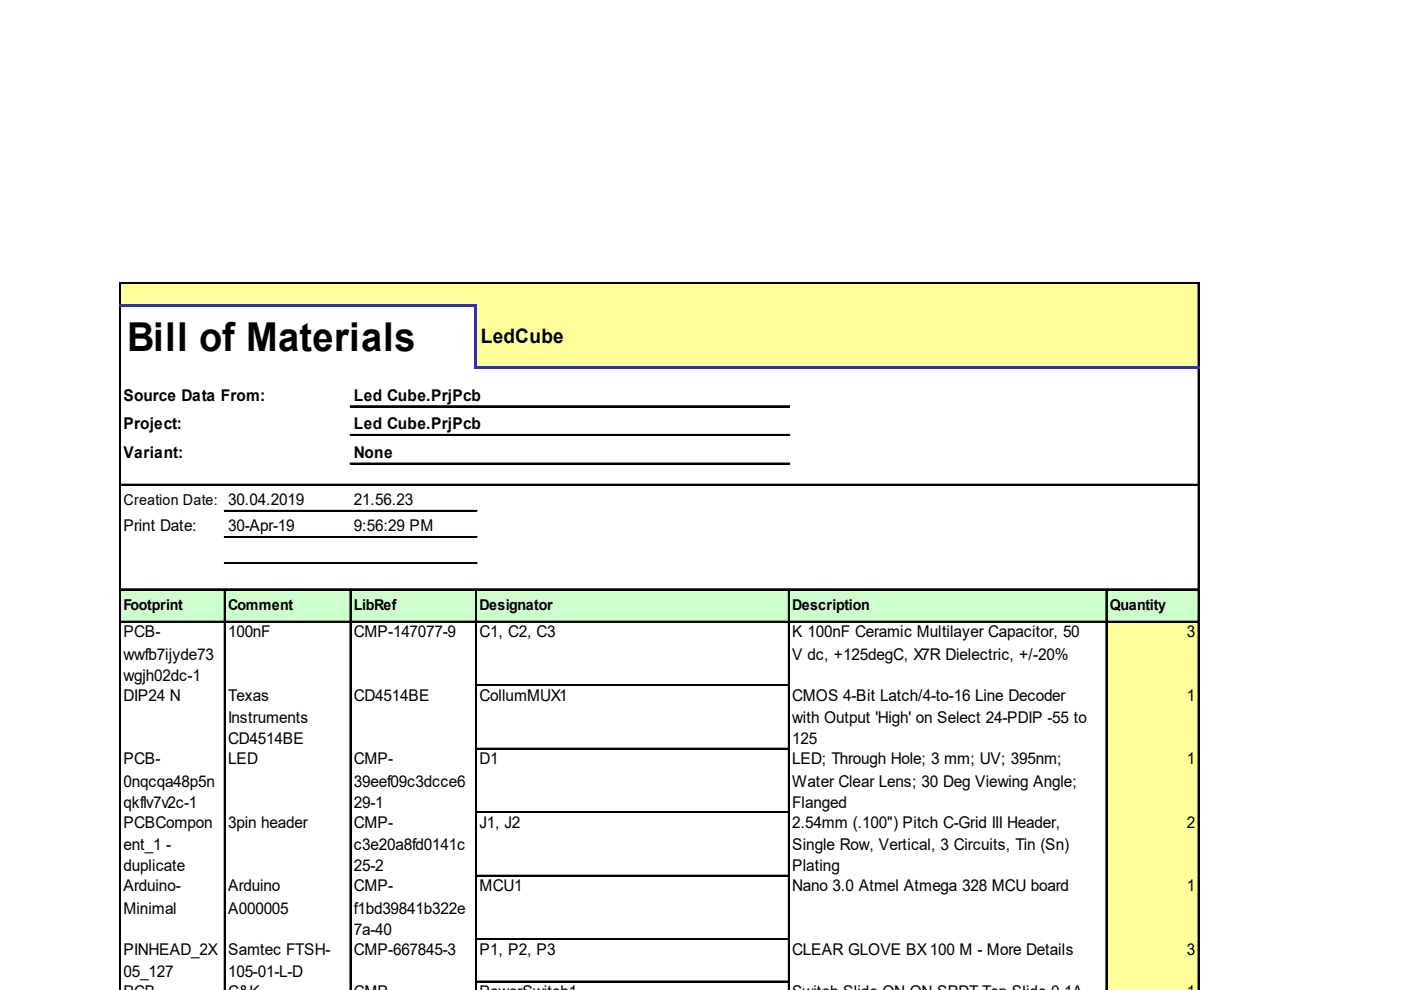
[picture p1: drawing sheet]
<svg xmlns="http://www.w3.org/2000/svg" width="297mm" height="210mm" viewBox="0 0 297 210" stroke-linecap="round" stroke-linejoin="round" font-family="sans-serif">
<defs><g id="words">
<text font-size="8.4" x="27" y="74.4">Bill of Materials</text>
<text font-size="4.2" x="102" y="72.7">LedCube</text>
<g font-size="3.4">
<text x="26.2" y="84.9">Source Data From:</text>
<text x="75" y="84.9">Led Cube.PrjPcb</text>
<text x="26.2" y="91">Project:</text>
<text x="75" y="91">Led Cube.PrjPcb</text>
<text x="26.2" y="97.1">Variant:</text>
<text x="75" y="97.1">None</text>
<text x="75" y="107.1">21.56.23</text>
<text x="26.2" y="112.7">Print Date:</text>
<text x="48.4" y="112.7">30-Apr-19</text>
<text x="75" y="112.7">9:56:29 PM</text>
<text x="26.2" y="135.1">PCB-</text>
<text x="48.4" y="135.1">100nF</text>
<text x="75" y="135.1">CMP-147077-9</text>
<text x="101.7" y="135.1">C1, C2, C3</text>
<text x="168" y="135.1">K 100nF Ceramic Multilayer Capacitor, 50</text>
<text x="251.7" y="135.1">3</text>
<text x="26.2" y="139.9">wwfb7ijyde73</text>
<text x="168" y="139.9">V dc, +125degC, X7R Dielectric, +/-20%</text>
<text x="26.2" y="144.3">wgjh02dc-1</text>
<text x="26.2" y="148.6">DIP24 N</text>
<text x="48.4" y="148.6">Texas</text>
<text x="75" y="148.6">CD4514BE</text>
<text x="101.7" y="148.6">CollumMUX1</text>
<text x="168" y="148.6">CMOS 4-Bit Latch/4-to-16 Line Decoder</text>
<text x="251.7" y="148.6">1</text>
<text x="48.4" y="153.3">Instruments</text>
<text x="168" y="153.3">with Output 'High' on Select 24-PDIP -55 to</text>
<text x="48.4" y="157.8">CD4514BE</text>
<text x="168" y="157.8">125</text>
<text x="26.2" y="162">PCB-</text>
<text x="26.2" y="166.8">0nqcqa48p5n</text>
<text x="48.4" y="162">LED</text>
<text x="75" y="162">CMP-</text>
<text x="75" y="166.8">39eef09c3dcce6</text>
<text x="101.7" y="162">D1</text>
<text x="168" y="162">LED; Through Hole; 3 mm; UV; 395nm;</text>
<text x="168" y="166.8">Water Clear Lens; 30 Deg Viewing Angle;</text>
<text x="251.7" y="162">1</text>
<text x="26.2" y="171.3">qkflv7v2c-1</text>
<text x="75" y="171.3">29-1</text>
<text x="168" y="171.3">Flanged</text>
<text x="26.2" y="175.5">PCBCompon</text>
<text x="48.4" y="175.5">3pin header</text>
<text x="75" y="175.5">CMP-</text>
<text x="101.7" y="175.5">J1, J2</text>
<text x="168" y="175.5">2.54mm (.100&quot;) Pitch C-Grid III Header,</text>
<text x="251.7" y="175.5">2</text>
<text x="26.2" y="180.2">ent_1 -</text>
<text x="26.2" y="184.7">duplicate</text>
<text x="75" y="180.2">c3e20a8fd0141c</text>
<text x="75" y="184.7">25-2</text>
<text x="168" y="180.2">Single Row, Vertical, 3 Circuits, Tin (Sn)</text>
<text x="168" y="184.7">Plating</text>
<text x="26.2" y="189">Arduino-</text>
<text x="48.4" y="189">Arduino</text>
<text x="75" y="189">CMP-</text>
<text x="101.7" y="189">MCU1</text>
<text x="168" y="189">Nano 3.0 Atmel Atmega 328 MCU board</text>
<text x="251.7" y="189">1</text>
<text x="26.2" y="193.7">Minimal</text>
<text x="48.4" y="193.7">A000005</text>
<text x="75" y="193.7">f1bd39841b322e</text>
<text x="26.2" y="202.4">PINHEAD_2X</text>
<text x="48.4" y="202.4">Samtec FTSH-</text>
<text x="75" y="198.2">7a-40</text>
<text x="75" y="202.4">CMP-667845-3</text>
<text x="101.7" y="202.4">P1, P2, P3</text>
<text x="168" y="202.4">CLEAR GLOVE BX 100 M - More Details</text>
<text x="251.7" y="202.4">3</text>
<text x="26.2" y="207.2">05_127</text>
<text x="48.4" y="207.2">105-01-L-D</text>
</g>
<g font-size="3.2">
<text x="26.2" y="107.1">Creation Date: 30.04.2019</text>
<text x="26.2" y="129.3">Footprint</text>
<text x="48.4" y="129.3">Comment</text>
<text x="75" y="129.3">LibRef</text>
<text x="101.7" y="129.3">Designator</text>
<text x="168" y="129.3">Description</text>
<text x="235.3" y="129.3">Quantity</text>
</g>
</g></defs>
<g fill="#ff9">
<path d="M25.6 60.1h228.7v4.8h-228.7z"/>
<path d="M100.9 64.7h153.4v13.4h-153.4z"/>
</g>
<path d="M25.6 124.9h228.7v7.1h-228.7z" fill="#cfc"/>
<g fill="#ff9">
<path d="M234.5 131.7h19.8v13.8h-19.8z"/>
<path d="M234.5 145.2h19.8v13.7h-19.8z"/>
<path d="M234.5 158.7h19.8v13.7h-19.8z"/>
<path d="M234.5 172.1h19.8v13.8h-19.8z"/>
<path d="M234.5 185.6h19.8v13.7h-19.8z"/>
<path d="M234.5 199.1h19.8v9.2h-19.8z"/>
<path d="M234.5 208h19.8v2h-19.8z"/>
</g>
<path d="M25.4 59.9v4.5M254 60.2v17.4" fill="none" stroke="#000" stroke-width=".27"/>
<path d="M25.5 59.9v4.5M254.2 60.2v17.4" fill="none" stroke="#000" stroke-width=".26"/>
<path d="M100.6 64.9h.6v13.2h-.6z" fill="#339"/>
<path d="M25.6 59.9h228.7M25.4 64.9v145.1M254 78.1v131.9M47.6 125.1v84.9M74.2 125.1v84.9M100.9 125.1v84.9M167.2 125.1v84.9M234.5 125.1v84.9" fill="none" stroke="#000" stroke-width=".27"/>
<path d="M25.5 64.9v145.1M25.6 60.1h228.7M254.2 78.1v131.9M47.7 125.1v84.9M74.4 125.1v84.9M101 125.1v84.9M167.3 125.1v84.9M234.6 125.1v84.9" fill="none" stroke="#000" stroke-width=".26"/>
<g fill="#339">
<path d="M25.4 64.4h75.8v.5h-75.8z"/>
<path d="M101.2 77.6h153.1v.5h-153.1z"/>
</g>
<g fill="none" stroke="#000" stroke-width=".27">
<path d="M74.2 86.1h93.2M74.2 92.1h93.2M74.2 98.2h93.2M25.6 102.7h228.7M47.6 108.2h53.6M47.6 113.8h53.6M47.6 119.3h53.6M25.6 124.9h228.7M25.6 131.7h228.7M101.2 145.2h66M101.2 158.7h66M101.2 172.1h66"/>
<path d="M101.2 185.6h66M101.2 199.1h66M101.2 208h66"/>
</g>
<g fill="none" stroke="#000" stroke-width=".26">
<path d="M74.2 86.2h93.2M74.2 92.3h93.2M74.2 98.3h93.2M25.6 102.8h228.7M47.6 108.4h53.6M47.6 113.9h53.6M47.6 119.5h53.6M25.6 125h228.7M25.6 131.9h228.7M101.2 145.3h66M101.2 158.8h66M101.2 172.3h66"/>
<path d="M101.2 185.7h66M101.2 199.2h66M101.2 208.2h66"/>
</g>
<use href="#words"/>
</svg>
